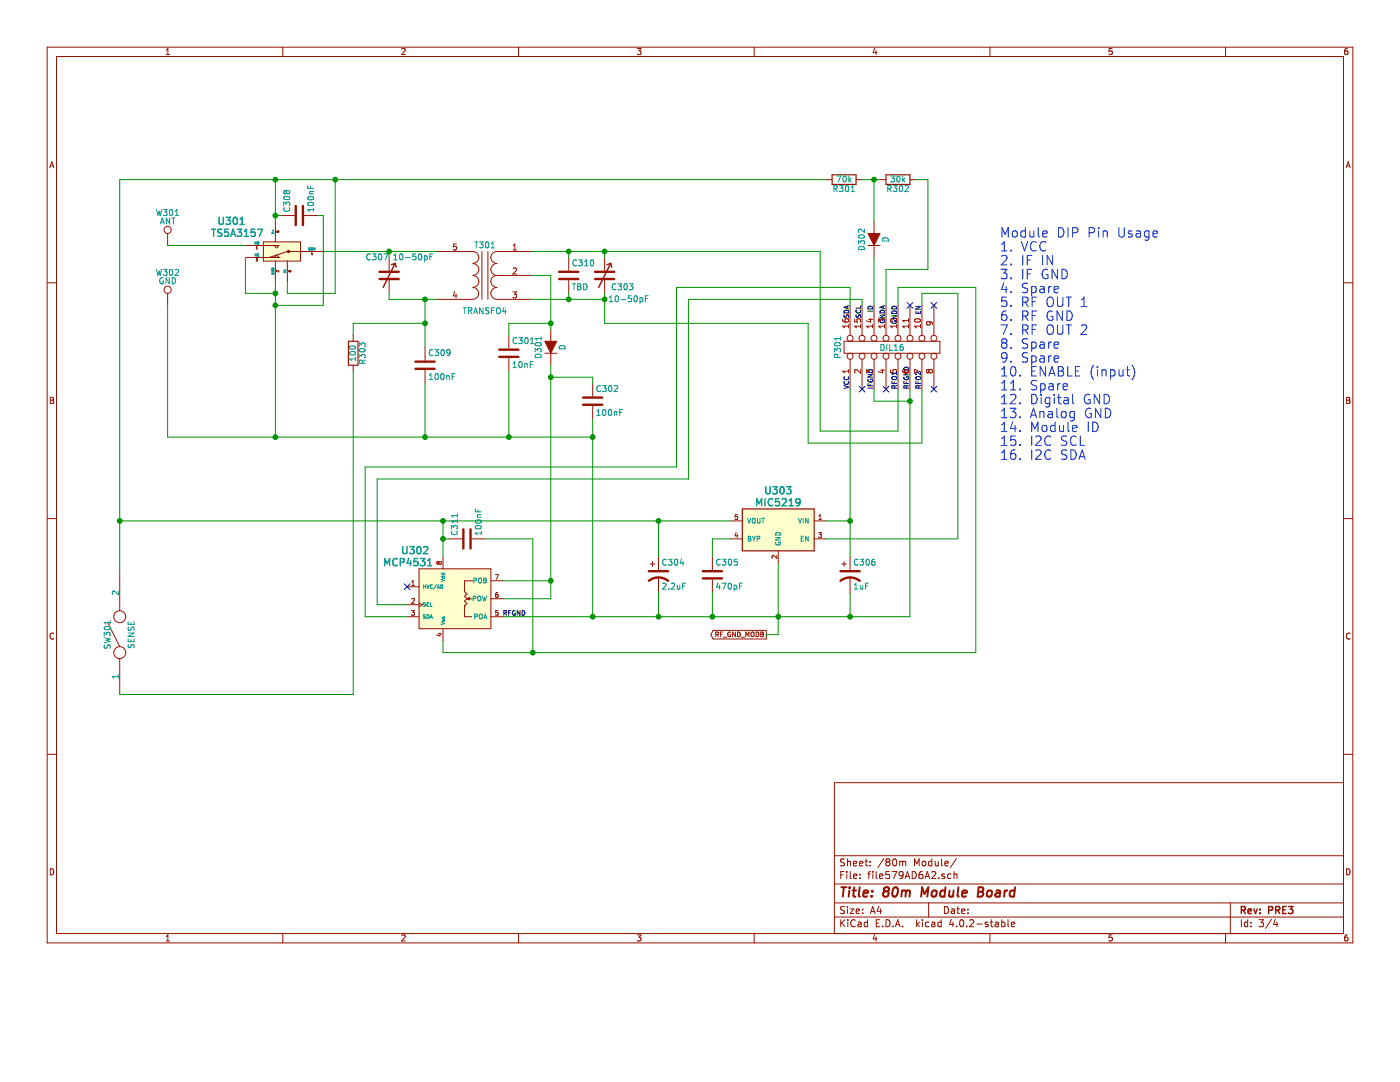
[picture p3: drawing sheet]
<svg xmlns="http://www.w3.org/2000/svg" width="279mm" height="216mm" viewBox="0 0 279 216" stroke-linecap="round" stroke-linejoin="round" font-family="sans-serif">
<g fill="none" stroke="#981200" stroke-width=".2">
<path d="M9.4 9.4h260.6v178.7h-260.6zM11.3 11.3h256.8v175h-256.8zM33.2 10.9h.7M33.2 10l.3-.3v1.2M56.4 9.4v1.9M80.2 9.8l.4-.1 .3 .3-.8 .9h.8M103.5 9.4v1.9M127.2 9.7h.7l-.4 .4 .3 .1 .1 .2v.4l-.2 .1-.5-.1M150.5 9.4v1.9M174.6 9.6l-.3 .9h.7M174.8 10.1v.8M197.6 9.4v1.9"/>
<path d="M221.9 9.7h-.5l-.1 .6 .6-.1 .1 .5-.2 .2-.5-.1M244.6 9.4v1.9M268.9 9.7h-.3l-.2 .3-.1 .7 .3 .2 .4-.1v-.4l-.1-.2-.3-.1-.3 .3M9.9 33.5l.4-1.2 .5 1.2M10.1 33.1h.5M164.9 35.8h1.2M170.8 35.8h1.2M175.6 35.8h1.2M181.6 35.8h1.2M268.6 33.5l.5-1.2 .4 1.2M268.8 33.1h.5M9.4 56.4h1.9"/>
<path d="M33.5 46.6v2.4M33.5 58.5v2.4M49 51.4h6.7M49 49h6.7l-.5 .5-.5-.5M51.1 51.6h.3l-.1 .2 .1 .2h-.3M51.1 49.7h.3M51.1 49.3l.2-.1v.5M52.6 48.3h7.4v3.8h-7.4zM54.7 51.4h.1M54.7 49h.1M54.7 51.4l.5-.5 .5 .5M55 44.2v4.1"/>
<path d="M55 52.1v4.1M55.2 46.1v.2l.2 .1v-.3h.2v.3M55.7 54v.3l-.4-.3-.1 .1v.1M55.7 51.4h.1M56.2 43h2.6M57.3 52.1v4.1M57.6 54l.1 .2h.2l.1-.2h-.2v.2M60.7 43h2.6M62.2 50.4l-.1 .3h.3M62.3 50.6v.3M64.5 50.2h-7.2l-3.5 1.2M77.7 51.4v2.8"/>
<path d="M77.7 55.7v2.8M87.2 50.2h7.2a1.17 1.17 0 0 1 1.2 1.2 1.17 1.17 0 0 1-1.2 1.1M87.2 59.7h7.2M90.7 58.2l-.2 .8h.7M91 58.6v.8M91.1 48.7h-.6v.5h.6v.6l-.2 .1-.4-.1M94.4 57.4a1.17 1.17 0 0 1 1.1 1.1 1.17 1.17 0 0 1-1.1 1.2M94.4 55a1.17 1.17 0 0 1 1.2 1.2 1.17 1.17 0 0 1-1.2 1.1M94.4 52.6a1.17 1.17 0 0 1 1.2 1.2 1.17 1.17 0 0 1-1.2 1.1M96.2 50.2v9.5M97.4 50.2v9.5M99.2 55a1.19 1.19 0 0 0-1.2 1.2 1.19 1.19 0 0 0 1.2 1.1 1.19 1.19 0 0 0-1.2 1.2 1.19 1.19 0 0 0 1.2 1.2h7.1"/>
<path d="M99.2 55h7.1M102.3 58.3h.8l-.4 .4 .3 .1v.5l-.1 .1-.6-.1M102.4 49.9h.7M102.4 49l.3-.3v1.2M102.4 53.6l.5-.1 .2 .3-.8 .9h.8M106.3 50.2h-7.1a1.19 1.19 0 0 0-1.2 1.2 1.19 1.19 0 0 0 1.2 1.2 1.19 1.19 0 0 0-1.2 1.2 1.19 1.19 0 0 0 1.2 1.2M113.5 51.4v2.6M113.5 55.9v2.6M120.7 51.4v2.8M120.7 55.7v2.8M173.2 49h2.4M174.4 44.2v2.4"/>
<path d="M174.4 49v2.4M268.1 56.4h1.9M10 79.3h.4l.3 .2-.3 .4 .3 .2-.2 .4h-.5zM10 79.9h.4M70.5 66.9v1.2M70.5 72.9v1.2M84.8 69.3v2.6M84.8 73.8v2.7M101.6 66.9v2.6M101.6 71.4v2.7M108.7 70.5h2.4M109.9 65.7v2.4"/>
<path d="M109.9 70.5v2.4M118.3 76.5v2.6M168.2 63.7v.4l.3 .1 .6 .1 .3-.2-.2-.4h-.5l-.1 .4 .2 .2M168.5 68.1h19.1v2.4h-19.1zM169.4 64.8v.6M169.4 73.7v.7M169.4 74.1h-1.2l.3 .3M169.4 65.1h-1.2l.3 .3M169.7 60.9v6M169.7 71.7v6M170.6 63.7v.5l.5 .1v-.6h.5l.2 .1-.2 .5M171.8 73.7v.8l-.9-.8-.3 .3 .1 .4"/>
<path d="M171.8 64.8v.6M171.8 65.1h-1.2l.3 .3M172 60.9v6M172 71.7v6M172.9 74.5v-.8l.5 .4 .1-.3h.5l.1 .2-.1 .5M173.3 63.7h.8M173.7 63.6v.7l-.8-.3M174.1 64.8v.6M174.1 65.1h-1.2l.4 .3M174.4 60.9v6M174.4 71.7v6M175.3 64.3v-.7l.5 .4 .1-.3h.5l.1 .1-.1 .5"/>
<path d="M175.7 73.9h.8M176.1 73.7v.7l-.8-.3M176.5 65.1h-1.2l.4 .3M176.5 64.8v.6M176.8 60.9v6M176.8 71.7v6M177.7 73.8v.6h.6v-.6h.5l.1 .2-.1 .4M178.9 63.6v.7l-.8-.7-.4 .2 .1 .5M178.9 64.8v.6M178.9 65.1h-1.2l.4 .3M179.2 60.9v6M179.2 71.7v6"/>
<path d="M180.1 73.9l.1 .3 .2 .2h.7l.2-.2-.1-.4-.6 .1v.3l.2 .2M181.3 63.6v.7M181.3 64.8v.6M181.3 65.1h-1.2l.4 .3M181.3 63.9h-1.2l.4 .4M181.6 60.9v6M181.6 71.7v6M182.6 63.8a.71 .71 0 0 1 1.1 .2 .7 .7 0 0 1-1.2-.1zM183.7 74.2l-1.2-.5v.8M183.7 64.8v.6M183.7 65.1h-1.2l.3 .3M184 60.9v6"/>
<path d="M184 71.7v6M185.4 74l-.2-.3-.3 .3 .1 .4h.2l.2-.2M185.4 74l.2-.3 .4 .1 .1 .2v.2l-.2 .2h-.4l-.1-.2M185.4 64.2l.2 .2v.4h-.6l-.1-.4 .2-.2h.7l.3 .3v.3M185.4 74v.2M186.4 60.9v6M186.4 71.7v6M268.7 79.3h.4l.3 .2-.3 .4 .3 .2-.2 .4h-.5zM268.7 79.9h.4M118.3 81v2.6M9.4 103.5h1.9M23.9 114.7v7.2"/>
<path d="M81.2 117.1h2.4M82.2 116.8h.5M82.2 116.1l.2-.3v1M82.2 119.5l.3-.1 .2 .3-.6 .7h.6M83.6 113.5h14.4v11.9h-14.4zM87.6 112.2l-.2-.2-.2 .2 .2 .4 .2-.2M87.6 112.2l.2-.2 .3 .2-.2 .4-.3-.2M87.6 112.2v.2M88.4 111.1v2.4M89.6 107.5h2.6M93.7 119.5h.7M94.1 107.5h2.7"/>
<path d="M94.4 115.9h-1.7v2.1l.5 .5-.5 .5 .5 .5-.5 .5 .5 .4-.5 .5M98 119.5h2.4M98 115.9h2.4M98.9 114.6h.6l-.4 1M99.4 118.2l-.4 .1-.1 .7 .2 .2 .3-.1v-.5h-.3l-.2 .2M129.7 112.5h1M130.2 112.1v.9M131.4 111.1v2.6M131.4 115.2v3.1M142.2 111.1v2.6M142.2 115.7v2.6M145.8 103.9h2.3"/>
<path d="M145.8 107.5h2.3M146.9 106.2l-.2 .7h.6M147.1 106.6v.6M147.2 102.7h-.5v.5l.4-.1 .1 .5h-.5M155 110.8v.6l-.6-.6-.3 .2 .1 .4M155.3 109.9v2.4M162.5 103.9h2.4M162.5 107.5h2.4M163.4 106.3h.5l-.3 .3 .3 .1v.4h-.5M163.4 103.7h.5M163.4 103l.3-.3v1M168 112.5h.9"/>
<path d="M168.5 112.1v.9M169.7 111.1v2.6M169.7 115.2v3.1M268.1 103.5h1.9M10.7 126.4a.54 .54 0 0 0-.7 .5 .54 .54 0 0 0 .7 .5M21.5 124.3l2.4 4.7M23.9 131.4v7.2M81.2 123.1h2.4M81.2 120.7h2.4M82.1 121.8h.6l-.3 .4 .3 .1v.4h-.6M83.6 120.3l.7 .4-.7 .3M87.5 126.5h.6"/>
<path d="M87.8 126.3v.6l-.7-.2M88.4 125.4v2.4M92.7 120.9h.1M92.7 120.9v2.2h1.4M98 123.1h2.4M99.4 121.8h-.5v.5l.5-.1v.5h-.5M142.3 125.8h10.6v1.7h-10.6l-.4-.9zM142.8 126.6h.5v-.4l-.5-.1v.9M143.1 126.6l.3 .4M143.8 126.6h.3M144.2 126.1h-.4v.9M144.3 127.1h.8"/>
<path d="M145.8 126.2a.42 .42 0 0 0-.6 .4 .42 .42 0 0 0 .6 .4v-.4h-.2M146.8 126.1v.9l-.6-.9v.9M147.2 126.1a.47 .47 0 0 1 .5 .5 .47 .47 0 0 1-.5 .4zM147.9 127.1h.7M148.8 127v-.9l.4 .7 .3-.7v.9M149.9 126.3l.2-.2 .4 .2-.1 .7-.5-.1zM150.9 126.1a.47 .47 0 0 1 .5 .5 .47 .47 0 0 1-.5 .4zM151.8 126.1h.3l.2 .2-.2 .3h.2l.1 .3-.2 .1h-.4zM151.8 126.6h.3M269.4 126.4a.54 .54 0 0 0-.7 .5 .54 .54 0 0 0 .7 .5M9.4 150.5h1.9M268.1 156.2h-101.6v30.1"/>
<path d="M268.1 150.5h1.9M10 173.4a.62 .62 0 0 1 .7 .6 .62 .62 0 0 1-.7 .6zM166.5 176.4h101.6M166.5 170.8h101.6M167.8 174.6h.5M168.5 173.9h-.7v1.4M168.5 171.4h-.5l-.3 .2 .1 .3 .7 .4v.4l-.2 .1-.6-.1M169 173.9v.1M169 174.4v.9M169.1 171.4v1.4M169.1 172l.2-.1h.4v.9M169.7 173.9v1.2l.2 .2"/>
<path d="M170.3 172.3l.7-.1-.1-.3h-.4l-.2 .1 .1 .7h.5M170.3 174.9l.7-.2v-.2l-.4-.1-.3 .2 .1 .6h.6M171.5 172.3l.7-.1v-.3h-.4l-.3 .1 .1 .7h.6M171.6 175.2v.1M171.6 174.5v.1M172.6 171.9h.6M172.8 171.4v1.2l.4 .2M173.2 174.4h.5M173.6 171.9v.1M173.6 172.7v.1M173.7 173.9l-.3 .2v1.2M174.2 173.9v.1"/>
<path d="M174.2 174.4v.9M174.9 173.9v1.2l.2 .2M175.5 174.9l.7-.2v-.2l-.5-.1-.2 .2 .1 .6h.6M176.4 171.3l-1.2 1.8M177.1 172l-.3-.3 .3-.3h.2l.3 .2-.3 .4M177.1 172l-.3 .3 .1 .4 .2 .1h.2l.3-.3v-.2l-.3-.3M177.1 172h.2M177.5 173.9h-.7l-.1 .7 .7-.1 .2 .2-.1 .5-.2 .1-.6-.1M178 173.9h1l-.7 1.4M178.3 171.5l.2-.1a.75 .75 0 0 1 .5 .7 .75 .75 0 0 1-.5 .7l-.4-.5zM179.5 172l.5-.1 .1 .1M179.5 171.9v.9"/>
<path d="M180.1 172l.3-.1h.3l.1 .9M180.1 172v.8M180.2 174.5l-.2 .3h-.3l-.3-.3v-.3l.3-.3h.3l.2 .3a.95 .95 0 0 1-.4 1.1h-.2M180.6 175.3l.5-1.4 .5 1.4M180.8 174.9h.6M182.1 173.9a.71 .71 0 0 1 .8 .7 .71 .71 0 0 1-.8 .7zM182.5 172.8v-1.4l.5 1 .4-1v1.4M184.1 173.9l-.4 .1a1.04 1.04 0 0 0-.2 1.2l.4 .1 .2-.1 .1-.5-.3-.2h-.4l-.1 .2M184.1 172l.2-.1 .4 .1 .1 .5-.1 .2-.4 .1-.2-.1zM184.6 175.3l.5-1.4 .4 1.4M184.7 174.9h.7M185.9 174l.6-.1 .3 .4-.9 1h.9"/>
<path d="M186 171.9h-.4l-.3 .2 .1 .6 .2 .1 .4-.1M186 171.4v1.4M186.6 171.9l.1 .8 .3 .1 .2-.1M187.2 171.9v.9M187.4 175.2v.1M187.9 171.4v1.2l.2 .2M188.5 174.5l-.3-.1-.2 .2v.2l.5 .1v.3h-.5M188.6 172.3l.6-.1v-.3h-.4l-.2 .1v.7h.6M189.8 174.5l-.4-.1-.3 .2 .1 .6 .2 .1 .4-.1M190.4 174.5l.2-.1 .3 .1 .1 .8M190.4 173.9v1.4M190.9 171.3l-1.2 1.8"/>
<path d="M268.7 173.4a.62 .62 0 0 1 .7 .6 .62 .62 0 0 1-.7 .6zM33.2 186.9l.3-.4v1.3M33.2 187.8h.7M56.4 186.3v1.8M80.2 186.6l.4-.1 .3 .4-.8 .9h.8M103.5 186.3v1.8M127.2 186.5h.7l-.4 .5h.3l.1 .2v.4l-.2 .2-.5-.2M150.5 186.3v1.8M166.5 183h101.6M166.5 180.2h101.6M167.8 183.5v1.4M168 184.1l.6 .8"/>
<path d="M168.5 181l-.5-.1-.3 .2 .1 .3 .7 .4v.4l-.2 .1-.6-.1M168.6 183.5l-.8 .8M169.1 180.9v.1M169.1 181.4v.9M169.2 183.5v.2M169.2 184v.9M169.7 181.4h.7l-.7 .9h.7M170.7 183.7a.67 .67 0 0 0-1 .4 .67 .67 0 0 0 .7 .8l.3-.1M170.9 181.8l.6-.1v-.3h-.4l-.2 .2v.6h.6M171.3 184.1h.5l.1 .8M171.9 184.3l-.7 .3 .2 .3 .5-.1M172.2 182.2v.1"/>
<path d="M172.2 181.4v.2M173.1 184.1l-.4-.1-.2 .3v.5l.2 .1 .4-.1M173.1 183.5v1.4M173.7 182.3l.5-1.4 .4 1.4M173.8 181.9h.7M174.6 186.5l-.3 .9h.7M174.8 187v.8M174.9 184.2h.5M175.4 180.8l-.3 1h.8M175.6 183.5h-.7v1.4h.7M175.7 181.4v.9M176.2 184.8v.1"/>
<path d="M176.8 183.5a.71 .71 0 0 1 .8 .7 .71 .71 0 0 1-.8 .7zM178.2 184.8v.1M178.7 184.9l.5-1.4 .4 1.4M178.8 184.5h.7M180.1 184.8v.1M182.9 183.5v1.4M183.1 184.4l.4 .5M183.5 184l-.6 .5M184.1 183.5v.2M184.1 184v.9M185.3 180.2v2.8M185.4 184.1l-.5-.1-.2 .3 .1 .5 .1 .1 .5-.1"/>
<path d="M186 184.1h.5l.1 .8M186.6 184.3l-.7 .3 .2 .3 .5-.1M187.8 184.1l-.4-.1-.2 .3v.5l.2 .1 .4-.1M187.8 183.5v1.4M188.5 180.9a.71 .71 0 0 1 .8 .7 .71 .71 0 0 1-.8 .7zM189.8 183.4l-.3 1.1h.9M189.9 181.4h.5l.1 .9M190.2 184v.9M190.5 181.7l-.7 .3 .2 .3 .5-.1M190.9 184.8v.1M191 181.4h.5M191.2 180.9v1.2l.3 .2"/>
<path d="M191.7 183.7l.2-.2a.75 .75 0 0 1 .4 .7 .75 .75 0 0 1-.4 .7l-.4-.5zM191.9 181.8l.7-.1-.1-.3h-.4l-.2 .2 .1 .6h.5M192.9 184.8v.1M193.2 182.2v.1M193.2 181.4v.2M193.5 183.7l.6-.2 .2 .4-.8 1h.8M194.9 184.4h1.1M197.2 184.1l-.4-.1-.2 .2 .1 .2 .5 .1v.3h-.6M197.6 186.3v1.8M197.6 184h.6M197.8 183.5v1.2l.4 .2M198.6 184.1h.6v.8"/>
<path d="M199.2 184.3l-.6 .3 .2 .3 .4-.1M199.9 184.1l.4-.1 .3 .3-.1 .5h-.6M199.9 183.5v1.4M201.2 183.5v1.2l.2 .2M201.8 184.5l.7-.2v-.2l-.4-.1-.3 .2 .1 .6h.6M221.9 186.5h-.5l-.1 .6 .6-.1 .1 .5-.2 .3-.5-.2M244.6 186.3v1.8M245.5 180.2v6.1M247.7 183.5v1.4M249 184.1l-.4-.1-.3 .3 .1 .5 .2 .1 .4-.1M249 183.5v1.4M249.7 184.8v.1"/>
<path d="M249.7 184.1v.1M251.3 183.5h.9l-.5 .6 .4 .1v.6l-.2 .1-.6-.1M253.8 183.4l-1.2 1.9M254.5 183.4l-.3 1.1h.9M254.8 184v.9M268.9 186.5l-.3 .1-.2 .2-.1 .7 .3 .3 .4-.2v-.4l-.1-.2h-.3l-.3 .2"/>
<circle cx="33.5" cy="57.8" r=".72"/>
<circle cx="33.5" cy="45.9" r=".72"/>
<circle cx="169.7" cy="71.1" r=".6"/>
<circle cx="169.7" cy="67.5" r=".6"/>
<circle cx="172" cy="71.1" r=".6"/>
<circle cx="172" cy="67.5" r=".6"/>
<circle cx="174.4" cy="71.1" r=".6"/>
<circle cx="174.4" cy="67.5" r=".6"/>
<circle cx="176.8" cy="71.1" r=".6"/>
<circle cx="176.8" cy="67.5" r=".6"/>
<circle cx="179.2" cy="67.5" r=".6"/>
<circle cx="179.2" cy="71.1" r=".6"/>
<circle cx="181.6" cy="71.1" r=".6"/>
<circle cx="181.6" cy="67.5" r=".6"/>
<circle cx="184" cy="67.5" r=".6"/>
<circle cx="184" cy="71.1" r=".6"/>
<circle cx="186.4" cy="71.1" r=".6"/>
<circle cx="186.4" cy="67.5" r=".6"/>
<circle cx="23.9" cy="130.2" r="1.19"/>
<circle cx="23.9" cy="123.1" r="1.19"/>
</g>
<g fill="none" stroke="#009596" stroke-width=".2">
<path d="M56.7 39.3a.71 .71 0 0 1 1.1 .3 .7 .7 0 0 1-1.2-.1zM57.1 38.2l.3-.2 .3 .1 .1 .1v.3l-.2 .2-.3-.1-.2-.1M57.1 38.2l-.2-.2-.3 .2 .1 .4 .2 .1 .2-.2M57.1 38.2v.3M61.4 37v.6h1.2M61.5 39.4a.71 .71 0 0 1 1.1 .2 .7 .7 0 0 1-1.2-.1zM61.8 38.7h.8M62 37.2v.4M62.6 38.2h-.7l-.1 .3 .1 .2M166.4 37.7l.6-.1v-.5l-.6-.1v1.2M166.7 37.7l.4 .5M167 35.1h.8l-.5 1.2"/>
<path d="M167.5 37h.7l-.4 .5 .4 .1v.5l-.2 .1-.5-.1M168.3 35.2l.2-.1a.63 .63 0 0 1 .4 .6 .63 .63 0 0 1-.4 .6l-.3-.4zM168.8 37.1l.2-.1a.63 .63 0 0 1 .4 .6 .63 .63 0 0 1-.4 .6l-.3-.4zM169.4 35.1v1.2M169.5 35.9l.4 .4M169.9 37.4l.3-.4v1.2M169.9 38.2h.6M169.9 35.5l-.5 .5M177.2 37.7l.6-.1v-.5l-.6-.1v1.2M177.5 37.7l.3 .5M177.8 35.1h.7l-.4 .5 .3 .1v.5l-.1 .1-.5-.1M178.3 37h.7l-.4 .5 .3 .1v.5l-.1 .1-.5-.1"/>
<path d="M179.1 35.2l.1-.1a.63 .63 0 0 1 .5 .6 .63 .63 0 0 1-.5 .6l-.2-.4zM179.6 37.1l.1-.1a.63 .63 0 0 1 .5 .6 .63 .63 0 0 1-.5 .6l-.2-.4zM180.2 35.1v1.2M180.3 35.9l.3 .4M180.6 37.1l.5-.1 .2 .4-.8 .8h.8M180.6 35.5l-.4 .5M31.2 41.8l.3 1.2 .3-.8 .2 .8 .3-1.2M31.2 53.8l.3 1.2 .3-.9 .2 .9 .3-1.2M32 44.7l.4-1.2 .4 1.2M32.1 44.3h.6M32.5 55.5a.55 .55 0 0 0-.6 .5 .55 .55 0 0 0 .6 .6l.1-.5h-.2M32.6 53.8h.7l-.4 .4 .4 .1v.5l-.2 .2-.5-.2"/>
<path d="M32.6 41.8h.7l-.4 .5 .4 .1v.5l-.2 .1-.5-.1M33.8 55.4v1.2l-.7-1.2v1.2M33.9 43.5v1.2l-.7-1.2v1.2M33.9 41.9l.2-.1a.63 .63 0 0 1 .4 .6 .63 .63 0 0 1-.4 .6l-.3-.4zM33.9 53.9l.2-.1a.63 .63 0 0 1 .4 .6 .63 .63 0 0 1-.4 .6l-.3-.5zM34.3 43.5h.6M34.4 55.4a.6 .6 0 0 1 .6 .6 .6 .6 0 0 1-.6 .6zM34.6 43.5v1.2M35 43h.6M35 42.2l.3-.4v1.2M35 53.9l.4-.1 .2 .3-.7 .9h.7M51.1 48.2v.5l-.2-.5v.5"/>
<path d="M51.2 50.6v.5l-.3-.5v.5M51.4 48.3l.1-.1a.26 .26 0 0 1 .2 .3 .26 .26 0 0 1-.2 .2l-.1-.1zM51.7 50.7h-.1a.21 .21 0 0 0-.2 .2 .21 .21 0 0 0 .3 .2M54.2 54h.5l-.5 .2h.5M54.2 46.4l.5 .1-.5 .2M54.2 54.5a.21 .21 0 0 0 .3 .2 .21 .21 0 0 0 .1-.2l-.1 .1M54.2 53.6l.1-.1a.25 .25 0 0 1 .3 0 .25 .25 0 0 1 .1 .2h-.5zM54.3 46h.4M54.5 45.9v.3M56.6 54.4h.5M56.6 53.9h.5l-.5 .2h.5M56.6 41.1v-.8l.5 .4 .1-.3h.5l.1 .1-.1 .6"/>
<path d="M56.7 41.5a.53 .53 0 0 0 .5 .7 .53 .53 0 0 0 .5-.7M61.5 40.5a.71 .71 0 0 1 1.1 .3 .7 .7 0 0 1-1.2-.2zM61.9 49.5h-.1a.21 .21 0 0 0-.2 .2 .21 .21 0 0 0 .3 .2M62.1 49.5l.1-.1a.26 .26 0 0 1 .2 .3 .26 .26 0 0 1-.2 .2l-.1-.1zM62.6 49.9v-.5l.1 .4 .2-.4v.5M62.6 41.5v.7M62.6 41.8h-1.2l.3 .4M73.9 50.8a.53 .53 0 0 0-.7 .4 .53 .53 0 0 0 .7 .5M74.3 50.7h.8l-.5 .4 .4 .1v.5l-.2 .2-.5-.2M75.6 50.8l.2-.1a.63 .63 0 0 1 .4 .6 .63 .63 0 0 1-.4 .6l-.3-.5zM76.6 50.7h.8l-.5 1.2M78.6 51.9h.7"/>
<path d="M78.6 51l.3-.3v1.2M79.8 50.8l.2-.1a.63 .63 0 0 1 .4 .6 .63 .63 0 0 1-.4 .6l-.3-.5zM80.9 51.4h.9M83 50.7h-.6v.5h.6v.5l-.2 .2-.4-.2M83.6 50.8l.2-.1a.63 .63 0 0 1 .4 .6 .63 .63 0 0 1-.4 .6l-.3-.5zM84.7 51.1l.3-.1 .3 .3-.1 .5h-.5M84.7 51v1.2M85.8 51.2h.4M86.4 50.7h-.6v1.2M94.7 48.3h.7M95.1 48.3v1.2M95.7 48.3h.7l-.4 .4 .4 .1v.5l-.2 .2-.5-.2"/>
<path d="M97 48.4l.2-.1a.63 .63 0 0 1 .4 .6 .63 .63 0 0 1-.4 .6l-.3-.5zM98 49.5h.7M98 48.6l.4-.3v1.2M114.2 56.6h.7M114.6 56.6v1.2M115.1 51.9a.53 .53 0 0 0-.8 .5 .53 .53 0 0 0 .8 .5M115.3 56.6h.4l.2 .2-.2 .4 .2 .1 .1 .3-.3 .2h-.4zM115.3 57.2h.4M115.5 51.9h.7l-.4 .4 .4 .1v.5l-.2 .1-.5-.1M116.5 56.6a.6 .6 0 0 1 .7 .6 .6 .6 0 0 1-.7 .6zM116.7 53h.6M116.7 52.2l.3-.3v1.1"/>
<path d="M117.9 51.9h.2a.63 .63 0 0 1 .4 .5 .63 .63 0 0 1-.4 .6l-.3-.4zM121.6 59.4l.3-.4v1.2M122.8 59.1l.2-.1a.63 .63 0 0 1 .4 .6 .63 .63 0 0 1-.4 .6l-.3-.4zM122.9 56.7a.53 .53 0 0 0-.7 .5 .53 .53 0 0 0 .7 .5M123.3 56.6h.7l-.4 .5 .4 .1v.5l-.2 .1-.5-.1M123.9 59.8h.9M124.6 56.7l.2-.1a.63 .63 0 0 1 .4 .6 .63 .63 0 0 1-.4 .6l-.3-.4zM125.6 56.6h.7l-.4 .5 .4 .1v.5l-.2 .1-.5-.1M126 59h-.6v.6h.6v.5l-.2 .1-.4-.1M126.6 59.1l.2-.1a.63 .63 0 0 1 .4 .6 .63 .63 0 0 1-.4 .6l-.3-.4zM127.7 59.5l.4-.1 .2 .2-.1 .5h-.5M127.7 59.4v1.2"/>
<path d="M128.8 59.6h.4M129.4 59h-.6v1.2M171.3 48.7v-.7l.5 .4 .1-.3h.5l.1 .1-.1 .5M171.4 49.4a.65 .65 0 0 1 .7-.2 .65 .65 0 0 1 .4 .6h-1.2zM171.4 47a.71 .71 0 0 1 1.1 .3 .7 .7 0 0 1-1.2-.2zM172.5 45.7v.8l-.8-.8-.4 .2 .1 .5M176.2 47.6a.65 .65 0 0 1 .7-.1 .65 .65 0 0 1 .4 .6h-1.2zM69.8 69.2a.71 .71 0 0 1 1.2 .2 .7 .7 0 0 1-1.2-.1zM69.8 70.3a.71 .71 0 0 1 1.2 .3 .7 .7 0 0 1-1.2-.2zM71 71.3v.7M71 71.6h-1.2l.3 .4M71.7 69.2v-.8l.4 .4 .1-.3h.6l.1 .1-.1 .6"/>
<path d="M71.7 71.4v-.7l.4 .4 .1-.3h.6l.1 .1-.1 .5M71.7 69.7a.71 .71 0 0 1 1.2 .3 .7 .7 0 0 1-1.2-.2zM72.3 72.5l-.1-.6h-.4l-.1 .6h1.2M72.9 71.9l-.6 .3M85.7 75.7h.6M85.7 74.9l.3-.3v1.1M86.4 69.9a.53 .53 0 0 0-.7 .5 .53 .53 0 0 0 .7 .4M86.8 69.8h.7l-.4 .4 .4 .1v.5l-.2 .2-.5-.2M86.9 74.6h.2a.63 .63 0 0 1 .4 .5 .63 .63 0 0 1-.4 .6l-.3-.4zM88.1 74.6h.1a.63 .63 0 0 1 .4 .5 .63 .63 0 0 1-.4 .6l-.2-.4zM88.1 69.9l.2-.1a.63 .63 0 0 1 .4 .6 .63 .63 0 0 1-.4 .6l-.3-.5zM89.2 74.9v.8"/>
<path d="M89.2 75.1l.1-.2 .3 .1 .1 .7M89.8 70.3l-.2 .2-.4-.1v-.5l.4-.1 .2 .2v.7l-.3 .3h-.3M90.2 75.1h.4M90.8 74.6h-.6v1.1M92.4 61.4h.7M92.8 61.4v1.2M93.5 62h.6v-.5l-.6-.1v1.2M93.8 62l.4 .6M94.5 62.6l.4-1.2 .4 1.2M94.6 62.2h.6M96.4 61.4v1.2l-.7-1.2v1.2M97.6 61.5h-.6v.4a.51 .51 0 0 1 .5 .6l-.1 .1-.5-.1"/>
<path d="M98.1 62h.4M98.7 61.4h-.6v1.2M99.1 61.6l.3-.2 .3 .1 .2 .7a.39 .39 0 0 1-.2 .4 .39 .39 0 0 1-.4-.1l-.2-.3zM100.6 61.3l-.3 .9h.8M100.9 61.8v.8M102.4 73.4h.7M102.4 72.5l.3-.3v1.2M103.1 67.5a.53 .53 0 0 0-.7 .5 .53 .53 0 0 0 .7 .5M103.5 67.4h.8l-.5 .4 .4 .1v.6l-.2 .1-.5-.1M103.6 72.3l.2-.1a.63 .63 0 0 1 .4 .6 .63 .63 0 0 1-.4 .6l-.3-.5zM104.7 72.5v.9M104.7 72.7l.2-.2 .3 .1v.8"/>
<path d="M104.8 67.5l.2-.1a.63 .63 0 0 1 .4 .6 .63 .63 0 0 1-.4 .6l-.3-.5zM105.8 72.7h.4M105.9 68.6h.6M105.9 67.7l.3-.3v1.2M106.4 72.2h-.6v1.2M106.8 70.3v-.8l.5 .4 .1-.3h.5l.1 .1-.1 .6M106.9 70.9a.65 .65 0 0 1 .7-.2 .65 .65 0 0 1 .4 .6h-1.2zM106.9 68.5a.71 .71 0 0 1 1.1 .3 .7 .7 0 0 1-1.2-.2zM108 67.6h-1.2l.3 .3M108 67.2v.7M111.6 69.2a.65 .65 0 0 1 .8-.2 .65 .65 0 0 1 .4 .6h-1.2zM119.8 77a.53 .53 0 0 0-.7 .5 .53 .53 0 0 0 .7 .5"/>
<path d="M120.2 76.9h.8l-.4 .5 .3 .1v.5l-.1 .1-.6-.1M121.6 77l.1-.1a.63 .63 0 0 1 .4 .6 .63 .63 0 0 1-.4 .6l-.2-.4zM121.6 60.2h.7M122.6 77l.5-.1 .2 .4-.8 .8h.8M166.5 70.3v-.8l.5 .4 .1-.3h.5l.1 .1-.1 .6M166.6 68.5a.71 .71 0 0 1 1.1 .3 .7 .7 0 0 1-1.2-.2zM167.2 71.3l-.1-.5-.5-.1-.1 .6h1.2M167.7 67.2v.7M167.7 67.6h-1.2l.4 .3M175.8 68.7a.6 .6 0 0 1 .7 .6 .6 .6 0 0 1-.7 .6zM177 68.7v1.2M177.6 68.7v1.2h.5"/>
<path d="M178.5 69.9h.6M178.5 69.1l.3-.4v1.2M180.2 68.7l-.4 .1-.1 .2-.1 .7 .2 .2 .4-.1v-.6h-.4l-.2 .2M119.1 82.9h.7M119.1 82.1l.3-.4v1.2M120.4 81.8l.1-.1a.63 .63 0 0 1 .4 .6 .63 .63 0 0 1-.4 .6l-.2-.4zM121.5 81.8l.2-.1a.63 .63 0 0 1 .4 .6 .63 .63 0 0 1-.4 .6l-.3-.4zM122.6 82.1v.8M122.6 82.2l.2-.1 .3 .1v.7M123.7 82.3h.4M124.3 81.7h-.6v1.2M23.6 117.9v.8l-.9-.8-.3 .3 .1 .4"/>
<path d="M84.5 116.7v.7M84.5 117h.4M84.9 116.7v.7M85.2 116.7l.2 .7 .2-.7M86.3 116.7a.33 .33 0 0 0-.5 .3 .33 .33 0 0 0 .5 .4M86.3 116.7h.1M86.3 117.3v.1M87.1 116.7l-.6 .9M87.2 117.4l.3-.7 .2 .7M87.3 117.2h.3M88 117.3v.1M88 116.7v.6"/>
<path d="M88 116.7h.1M88 117.4h.2M88 116.7h.2M88 115.6l.7 .2-.7 .3M88 115h.7M88 114.4h.7M88.2 116.7h.1M88.3 116.7v.6M88.3 117.3l-.1 .1M88.3 114.4l.1 .3h.3v-.3M88.3 115l.1 .4 .3-.1v-.3M90.1 105.6v-.8l.4 .4 .1-.3h.6l.1 .1-.1 .6"/>
<path d="M90.2 106a.53 .53 0 0 0 .5 .7 .53 .53 0 0 0 .5-.7M91.3 102.5v.7M91.3 103.7v.6M91.3 104h-1.2l.3 .3M91.3 102.9h-1.2l.3 .3M94.4 119.4h.5v-.4l-.5-.1v1M94.6 115.9l.4-.1v-.4h-.4v.9M94.9 101.6v.5h1.2M94.9 103.9a.71 .71 0 0 1 1.2 .2 .7 .7 0 0 1-1.2-.1zM94.9 105a.71 .71 0 0 1 1.2 .3 .7 .7 0 0 1-1.2-.1zM95.2 103.2h.9M95.4 101.7v.4"/>
<path d="M95.5 119l.2-.1 .2 .2 .1 .5-.3 .3-.3-.1zM95.6 115.4h.3l.2 .1v.5l-.2 .3-.4-.1zM96.1 102.7h-.8l-.1 .3 .2 .2M96.1 106v.7M96.1 106.4h-1.2l.3 .3M96.3 118.9l.2 1 .2-.7 .2 .7 .2-1M96.5 115.4l.5 .1-.2 .3 .3 .3-.2 .2h-.4zM96.5 115.8h.3M132.3 116.5l.4-.1 .2 .3-.7 .9h.7M133 111.7a.53 .53 0 0 0-.7 .5 .53 .53 0 0 0 .7 .5M133.4 111.6h.7l-.4 .4 .4 .1v.6l-.2 .1-.5-.1M133.5 117.4v.2"/>
<path d="M134 116.5l.4-.1 .2 .3-.7 .9h.7M134.7 111.7l.2-.1a.63 .63 0 0 1 .4 .6 .63 .63 0 0 1-.4 .6l-.3-.5zM135.2 116.7v.8l.3 .1 .2-.2M135.7 116.7v.9M136 111.5l-.3 .9h.8M136.2 116.9h.5M136.3 112v.8M136.8 116.4h-.6v1.2M143.3 116.3l-.3 .9h.7M143.6 116.7v.9M143.7 111.7a.53 .53 0 0 0-.7 .5 .53 .53 0 0 0 .7 .5M144.1 116.4h.8l-.5 1.2"/>
<path d="M144.1 111.6h.8l-.4 .4 .3 .1v.6l-.1 .1-.6-.1M145.4 116.5l.2-.1a.63 .63 0 0 1 .4 .6 .63 .63 0 0 1-.4 .6l-.3-.5zM145.4 111.7l.2-.1a.63 .63 0 0 1 .4 .6 .63 .63 0 0 1-.4 .6l-.2-.5zM146.5 116.8l.3-.1 .3 .3-.1 .5h-.5M146.5 116.7v1.2M147.1 111.6h-.6v.5h.6v.6l-.1 .1-.5-.1M147.6 116.9h.4M148.1 116.4h-.5v1.2M149.2 103.4l.3 1 .3-1M149.3 107.5h.4M149.3 107l.5 .1-.1 .4 .2 .3-.2 .2h-.4zM150.2 107l.3 .5"/>
<path d="M150.2 103.5l.3-.1 .2 .2v.5l-.2 .3-.3-.2zM150.5 107.5v.5M150.8 107l-.3 .5M151.1 107.5h.5v-.5h-.5v1M151.2 103.4v.8l.1 .2 .4-.2v-.8M152 103.4h.6M152.3 103.4v1M154.8 107.2h.9l-.9 .6h.9M154.8 108.2a.43 .43 0 0 0 .5 .6 .43 .43 0 0 0 .3-.6h-.3v.2M154.8 106.4a.52 .52 0 0 1 .6-.1 .52 .52 0 0 1 .3 .5h-.9zM159.4 103.4l.3 1 .3-1M159.9 107.5h.3"/>
<path d="M160.3 103.4v1M160.4 107h-.5v1h.5M161.3 103.4v1l-.5-1v1M161.3 107v1l-.5-1v1M170.5 117.6h.7M170.5 116.7l.3-.3v1.2M171.2 111.7a.53 .53 0 0 0-.7 .5 .53 .53 0 0 0 .7 .5M171.6 111.6h.8l-.5 .4 .4 .1v.6l-.2 .1-.5-.1M171.7 116.7v.8l.3 .1 .2-.2M172.2 116.7v.9M172.8 116.9h.4M172.9 111.7l.2-.1a.63 .63 0 0 1 .4 .6 .63 .63 0 0 1-.4 .6l-.3-.5z"/>
<path d="M173.3 116.4h-.5v1.2M174.5 111.6h-.3l-.2 .3v.6l.2 .3 .4-.1-.1-.6-.3-.1-.2 .3M20.8 126.9v-.7l.4 .4 .1-.4h.6l.1 .2-.1 .5M20.8 127.2l1.2 .3-.9 .2 .9 .3-1.2 .3M20.8 128.7v.5l.4 .1a.51 .51 0 0 1 .7-.6l.1 .2-.1 .4M20.8 125.2a.71 .71 0 0 1 1.2 .2 .7 .7 0 0 1-1.2-.1zM22 123.9v.6M22 124.2h-1.2l.3 .3M23.6 134.7v.6M23.6 135h-1.2l.3 .3M25.6 124v.6h1.2v-.6M25.6 127.5v.6h1.2v-.6"/>
<path d="M25.6 126.3h1.2l-1.2 .7h1.2M25.6 125.1v.6h.4a.51 .51 0 0 1 .6-.5l.2 .1-.1 .5M25.6 128.6v.6h.4a.51 .51 0 0 1 .6-.6l.2 .2-.1 .4M26.1 124.2v.4M26.1 127.6v.5M84.9 120.3h-.4v.2l.4 .4-.1 .1h-.3M84.9 122.7h-.4v.2l.4 .3-.1 .2-.3-.1M85.2 122.7a.36 .36 0 0 1 .4 .3 .36 .36 0 0 1-.4 .4zM85.6 120.3a.32 .32 0 0 0-.4 .3 .32 .32 0 0 0 .4 .3M85.8 123.4l.3-.7 .2 .7M85.9 123.2h.3M85.9 120.3v.7h.4"/>
<path d="M88 124.2l.7 .2-.7 .3M88.6 123.1l-.2 .3-.1-.3M88.6 123.7h.1M88.6 123.7l-.2 .3-.1-.3M88.6 123.1h.1M88.6 123.7l.1 .3M88.6 123.1l.1 .3M94.7 123h.5v-.4l-.5-.1v1M95.7 122.6l.3-.1 .2 .2v.5l-.2 .3-.3-.2zM96.5 123.5l.3-1 .4 1M96.6 123.2h.5"/>
</g>
<g fill="none" stroke="#981200" stroke-width=".48">
<path d="M59 41.1v3.8M60.5 41.1v3.8M75.7 55.7h3.9M75.7 54.2h3.9M111.6 55.7h3.8M111.6 54.2h3.8M118.8 55.7h3.8M118.8 54.2h3.8M82.9 73.6h3.8M82.9 72.2h3.8M99.6 71.2h3.9M99.6 69.8h3.9"/>
<path d="M116.4 79.3h3.8M116.4 80.8h3.8M92.5 105.6v3.8M93.9 105.6v3.8M129.5 114h3.8M129.5 115.9a3.1 3.1 0 0 1 3.8 0M140.3 114h3.8M140.3 115.4h3.8M167.7 114h3.9M167.7 115.9a3.1 3.1 0 0 1 3.9 0"/>
</g>
<g fill="none" stroke="#981200" stroke-width=".29">
<path d="M78.9 52.6l-2.4 4.7M78.9 52.6l-.8 .2M78.9 52.6l.2 .7M121.9 52.6l-2.4 4.7M121.9 52.6l-.8 .2M121.9 52.6l.2 .7M247.7 181.6h.7l.2-.2-.1-.4-.2-.1h-.6v1.4M248.1 181.6l.5 .7M249.1 181.8l.6-.1v-.3h-.4l-.2 .2v.6h.6M250.2 181.4l.4 .9 .3-.9M251.4 182.2v.1M251.4 181.4v.2"/>
<path d="M253.2 181.6h.7l.1-.2-.1-.4-.2-.1h-.5v1.4M254.6 181.6h.7l.1-.2-.1-.4-.2-.1h-.5v1.4M254.9 181.6l.5 .7M256 181.6h.5M256.7 180.9h-.7v1.4h.7M257.1 180.9h.9l-.5 .5 .4 .2v.6l-.1 .1-.7-.1"/>
</g>
<g fill="#981200" stroke="#981200" stroke-width=".2">
<path d="M108.7 68.1h2.4l-1.2 2.4z"/>
<path d="M93.2 119.5l.5-.3v.5z"/>
<path d="M173.2 46.6h2.4l-1.2 2.4z"/>
<circle cx="57.6" cy="50.2" r=".24"/>
</g>
<g fill="#fffecd" stroke="#fffecd" stroke-width=".2">
<path d="M52.6 48.3h7.4v3.8h-7.4z" fill-rule="evenodd"/>
<path d="M83.6 113.5h14.4v11.9h-14.4z" fill-rule="evenodd"/>
</g>
<g fill="none" stroke="#009596" stroke-width=".29">
<path d="M42.2 45.7h.8M42.6 45.7v1.5M43.7 43.3v1.2l.3 .3h.3l.3-.3v-1.2M44.3 45.8l-.6-.1-.3 .3 .2 .4 .6 .2v.4l-.2 .2-.6-.1M45.1 43.3h.9l-.5 .6 .5 .3-.1 .4-.2 .2-.6-.2M45.6 45.7h-.7l-.1 .7 .2-.1 .5 .1 .1 .5-.2 .3-.6-.2M46 47.2l.5-1.5 .5 1.5M46.2 46.8h.7M46.7 43.5l.2-.2a.77 .77 0 0 1 .5 .8 .77 .77 0 0 1-.5 .7l-.2-.2-.2-.4zM47.3 45.7h.9l-.5 .6 .5 .2-.1 .5-.2 .2-.6-.2M47.9 44.8h.8M47.9 43.8l.4-.5v1.5"/>
<path d="M48.7 47.2h.9M48.7 46.1l.5-.4v1.5M50.9 45.7h-.7l-.1 .7 .2-.1 .5 .1 .1 .5-.2 .3-.6-.2M51.4 45.7h1l-.6 1.5M152.7 99.5v1.4M152.9 97.1v1.2l.2 .2h.3l.3-.2v-1.2M154.2 99.6a.68 .68 0 0 0-.9 .5 .68 .68 0 0 0 .6 .8l.3-.1M154.2 97.1h.9l-.5 .6 .5 .2v.5l-.3 .1-.6-.1M155.5 99.5h-.7l-.1 .7 .3-.2 .4 .1 .2 .6-.3 .2-.6-.1M155.9 97.2l.1-.1a.77 .77 0 0 1 .5 .7 .77 .77 0 0 1-.5 .7 .92 .92 0 0 1-.1-1.3zM156.1 99.6l.6-.1 .2 .4-.8 1h.8M157 97.1h.8l-.4 .6 .4 .2v.5l-.2 .1-.6-.1"/>
<path d="M157.5 99.9l.4-.4v1.4M76.8 112.9v-1.5l.5 1.1 .5-1.1v1.5M79.3 111.6a.68 .68 0 0 0-1 .5 .68 .68 0 0 0 .7 .8l.3-.2M79.9 112.2l.7-.1 .1-.2-.1-.3-.2-.2h-.5v1.5M80.4 109.1v1.1l.3 .3h.2l.3-.3v-1.1M81.6 111.4l-.4 1h.9M81.8 109.1h.9l-.5 .5 .5 .3-.1 .4-.2 .2-.6-.2M81.9 111.9v1M83.3 109.2l.2-.1a.77 .77 0 0 1 .5 .7 .77 .77 0 0 1-.5 .7l-.2-.2-.1-.4zM83.4 111.4h-.7l-.1 .7 .2-.1 .5 .1 .1 .5-.2 .3-.6-.2M83.9 111.4h.9l-.5 .6 .5 .3-.1 .4-.2 .2-.6-.2M84.5 109.2l.6-.1 .3 .4-.9 1h.9"/>
<path d="M85.3 112.9h.9M85.3 111.9l.5-.5v1.5M151 100.9v-1.4l.5 1 .5-1v1.4M157.5 100.9h.8M159.7 100.1l-.3 .3h-.3l-.3-.3 .1-.5 .5-.1a.91 .91 0 0 1-.1 1.4h-.3"/>
</g>
<g fill="none" stroke="#0327cd" stroke-width=".2">
<path d="M199.8 53.7h1.2l-.7 .8a.5 .5 0 0 1 .7 .3v.5l-.2 .2-.7 .1-.3-.1M199.9 50.1h1.1M199.9 48.7l.5-.5v1.9M199.9 51.2l.2-.2h.5l.3 .2 .1 .3-.1 .3-1.1 1.1h1.2M200 47.3v-1.9l.6 1.4 .6-1.4v1.9M200.3 56.4l-.4 1.4h1.1M200.8 57.2v1.2M200.9 59.3h-.9l-.1 .9 .2-.2 .7 .1 .2 .3-.1 .6-.3 .2h-.5l-.2-.2M201.8 49.9v.2M201.8 52.7v.2M201.8 55.5v.1M201.8 58.2v.2"/>
<path d="M202.1 46.2l.3-.1a.46 .46 0 0 1 .6 .3v.6a.51 .51 0 0 1-.5 .3 .51 .51 0 0 1-.5-.3zM203.8 48.2l.7 1.9 .6-1.9M204.1 51v1.9M204.1 53.7v1.9M204.6 46.1h-.5l-.4 .3 .1 .7 .3 .2 .5-.1M204.6 45.4v1.9M205 51.9h.6M205 54.6h.6M205.1 56.6h-.9a.45 .45 0 0 0-.2 .5 .45 .45 0 0 0 .4 .3l.5 .2 .2 .4-.4 .4-.7-.1M205.5 46.1l.1 1.1 .4 .1 .3-.2M205.9 51h-.9v1.9M205.9 53.7h-.9v1.9"/>
<path d="M205.9 57.2h.5l.3 .1v.9a.63 .63 0 0 1-.8 .1M205.9 57.2v1.8M206.3 46.1v1.2M206.8 48.4a.75 .75 0 0 0-.9 0 .75 .75 0 0 0-.3 .9 .72 .72 0 0 0 .4 .7 .72 .72 0 0 0 .8-.1M206.9 59.3h-.9v1.9M207.2 45.4v1.6l.3 .3M207.6 57.2h.7l.1 1.2M208.1 51v1.9M208.1 46.7l.9-.2-.1-.4h-.5l-.3 .2 .1 .9h.7M208.4 57.6l-.6 .1a.37 .37 0 0 0-.3 .3 .37 .37 0 0 0 .3 .4l.6-.1M208.7 48.4a.75 .75 0 0 0-.9 0 .75 .75 0 0 0-.3 .9 .72 .72 0 0 0 .4 .7 .72 .72 0 0 0 .8-.1M209.1 53.8a.92 .92 0 0 0-1.2 .7 .92 .92 0 0 0 .7 1.1l.5-.1v-.7h-.3"/>
<path d="M209.2 59.4a.63 .63 0 0 1 .7-.1 .63 .63 0 0 1 .3 .6v.6a.63 .63 0 0 1-.6 .7 .63 .63 0 0 1-.6-.7v-.6zM209.3 57.2v1.2M209.8 57.2h-.3l-.2 .3M210.1 51v1.9l-1.1-1.9v1.9M210.4 57.8l.9-.2-.1-.4h-.6l-.2 .2 .1 .9h.7M211 53.7v1.9l-1-1.9v1.9M211 59.3v1.5l.4 .4h.4l.3-.4v-1.5M211.3 45.4a.95 .95 0 0 1 1 1 .95 .95 0 0 1-1 .9zM211.9 53.7a.95 .95 0 0 1 1.1 1 .95 .95 0 0 1-1.1 .9zM212.8 59.3h1M213.1 45.4v1.9M213.3 59.3v1.9"/>
<path d="M214 46.4l.9-.1a.51 .51 0 0 0 .2-.5 .51 .51 0 0 0-.3-.4h-.8v1.9M215.8 59.8l.5-.5v1.9M217.4 46.4l.9-.1a.51 .51 0 0 0 .2-.5 .51 .51 0 0 0-.4-.4h-.7v1.9M219.3 45.4v.2M219.3 46.1v1.2M220.2 46.2l.1-.1a.47 .47 0 0 1 .7 .2v1M220.2 46.1v1.2M223.3 45.4v1.6l.4 .3h.3l.4-.3v-1.6M225.9 46.1h-.5l-.2 .2 .1 .3 .6 .2v.4h-.7M226.8 46.1h.7l.1 1.2M227.6 46.5l-.6 .1a.37 .37 0 0 0-.3 .4 .37 .37 0 0 0 .3 .3l.6-.1M229.3 46.1h-.5l-.4 .3 .1 .7 .3 .2 .5-.1"/>
<path d="M229.3 46.1l-.1 1.7a.49 .49 0 0 1-.7 .1M230.1 46.7l.9-.2-.1-.4h-.5l-.3 .2 .1 .9h.7M199.8 64.8h1.2l-.8 1.9M199.9 73.7l.5-.6v1.9M199.9 76.5l.5-.6v1.9M199.9 79.2l.5-.5v1.9M199.9 75h1.1M199.9 77.8h1.1M200.2 68.4l-.3-.3 .3-.5h.4l.4 .4-.1 .2-.3 .2M200.2 68.4l-.3 .4v.3l.3 .4h.4l.4-.4v-.3l-.4-.4M200.2 68.4h.4M200.8 62.1a.76 .76 0 0 0-.9 .8l.1 .9 .2 .1 .7-.1 .1-.7-.2-.2-.6-.1-.3 .3"/>
<path d="M201 71.2l-.4 .3h-.4l-.3-.3v-.5l.2-.2 .5-.1 .3 .2a1.27 1.27 0 0 1-.5 1.7h-.3M201.7 78.9l.2-.2h.5l.3 .2v.3v.3l-1.1 1.1h1.1M201.7 77.8h1M201.7 76.5l.5-.6v1.9M201.8 61v.2M201.8 63.8v.1M201.8 66.5v.2M201.8 69.3v.2M201.8 72.1v.2M201.9 73.2l.4-.1a1.17 1.17 0 0 1 0 1.9 1.01 1.01 0 0 1-.4-1.7zM203.6 74.9v.1M203.6 77.6v.2"/>
<path d="M204.1 60.3l.9-.1a.51 .51 0 0 0 .2-.5 .51 .51 0 0 0-.4-.4h-.7v1.9M204.1 63.1l.9-.1a.51 .51 0 0 0 .2-.5 .51 .51 0 0 0-.4-.4h-.7v1.8M204.1 65.8l.9-.1a.51 .51 0 0 0 .2-.5 .51 .51 0 0 0-.4-.4h-.7v1.9M204.6 60.3l.6 .9M204.6 63.1l.6 .8M204.6 65.8l.6 .9M205.1 67.7h-.9a.45 .45 0 0 0-.2 .5 .45 .45 0 0 0 .4 .3l.5 .2 .2 .4-.4 .4-.7-.1M205.1 70.5h-.9a.45 .45 0 0 0-.2 .4 .45 .45 0 0 0 .4 .4l.5 .1 .2 .5-.4 .4-.7-.1M205.9 68.2v1.9M205.9 71v1.9M205.9 78.7a.95 .95 0 0 1 1.1 .9 .95 .95 0 0 1-1.1 1zM205.9 68.3l.5-.1 .3 .2v.9a.63 .63 0 0 1-.8 .1"/>
<path d="M205.9 71.1l.5-.1 .3 .2v.9a.63 .63 0 0 1-.8 .1M205.9 74h.6M206 60.2h.6M206 63h.6M206 65.7h.6M206.8 73.1h-.9v1.9h.9M206.9 62.1h-.9v1.8M206.9 64.8h-.9v1.9M206.9 76h-.9a.45 .45 0 0 0-.2 .5 .45 .45 0 0 0 .4 .3l.5 .2 .2 .4-.4 .4-.7-.1M207.6 68.3h.7l.1 1.2M207.6 71.1h.7l.1 1.2M207.7 76.6h.5l.3 .1v.9a.63 .63 0 0 1-.8 .1"/>
<path d="M207.7 76.6v1.8M207.8 78.7v.2M207.8 79.3v1.3M208.4 68.7l-.6 .1a.37 .37 0 0 0-.3 .3 .37 .37 0 0 0 .3 .4l.6-.1M208.4 71.4l-.6 .1a.37 .37 0 0 0-.3 .4 .37 .37 0 0 0 .3 .4l.6-.1M208.7 73.1v1.9l-1.1-1.9v1.9M209.2 64.9a.63 .63 0 0 1 .7 0 .63 .63 0 0 1 .3 .6v.6a.63 .63 0 0 1-.6 .6 .63 .63 0 0 1-.6-.6v-.6zM209.3 68.2v1.3M209.3 71v1.3M209.3 75l.6-1.9 .7 1.9M209.4 76.6h.7l.1 1.2M209.5 74.5h.9"/>
<path d="M209.5 79.4l-.5-.1-.4 .4 .1 .7 .3 .2 .5-.1M209.5 79.3l-.1 1.7a.49 .49 0 0 1-.7 .1M209.8 68.2l-.3 .1-.2 .3M209.8 71l-.3 .1-.2 .3M210 62.1a.92 .92 0 0 0-1.1 .7 .92 .92 0 0 0 .7 1.1l.5-.1v-.7h-.3M210.2 77l-.6 .1a.37 .37 0 0 0-.3 .3 .37 .37 0 0 0 .3 .4l.6-.1M210.4 68.9l.9-.2-.1-.4-.6-.1-.2 .3 .1 .9h.7M210.4 71.6l.9-.2-.1-.3-.6-.1-.2 .3 .1 .9h.7M210.4 78.7v.2M210.4 79.3v1.3M211 64.8v1.6l.4 .3h.4l.3-.3v-1.6M211 79.3h.8"/>
<path d="M211.1 76.6v1.2M211.2 73.1h.6l.3 .2 .1 .4-.4 .3a.5 .5 0 0 1 .5 .5 .5 .5 0 0 1-.4 .5h-.7zM211.2 74h.6M211.3 78.7v1.6l.5 .3M211.6 76.6h-.3l-.2 .3M212 62.1v1.8l-1.1-1.8v1.8M212.2 77.2l.9-.2-.1-.4h-.6l-.2 .2 .1 .9h.7M212.4 79.4h.7l.1 1.2M212.8 64.8h1M212.9 62.1a.95 .95 0 0 1 1.1 .9 .95 .95 0 0 1-1.1 .9zM213.1 73.1v1.9h.9M213.2 79.8l-.7 .1a.37 .37 0 0 0-.2 .3 .37 .37 0 0 0 .2 .4l.7-.1"/>
<path d="M213.3 64.8v1.9M214.1 78.7v1.6l.2 .3M214.6 74h.6M215.5 73.1h-.9v1.9h.9M215.8 61.2h1.1M215.8 65l.3-.2h.4l.3 .2 .1 .4-.1 .2-1.1 1.1h1.2M217.5 78.8a.92 .92 0 0 0-1.2 .6 .92 .92 0 0 0 .7 1.2l.6-.2v-.6h-.4M218.3 72.9a2.2 2.2 0 0 0 0 2.8M219 73.1v.2M219 73.8v1.2M219.4 78.7v1.9l-1-1.9v1.9M219.9 73.8v1.2"/>
<path d="M219.9 74l.1-.1a.47 .47 0 0 1 .7 .1v1M220.4 78.7a.95 .95 0 0 1 1 .9 .95 .95 0 0 1-1 1zM221.6 73.9l.5-.1 .3 .2v.9a.63 .63 0 0 1-.8 0M221.6 73.8v1.9M223.3 73.8l.1 1.1 .4 .1 .3-.1M224.1 73.8v1.2M224.8 73.8h.7M225 73.1v1.7l.5 .2M225.9 72.9a2.13 2.13 0 0 1 0 2.8M199.9 82l.5-.5v1.8M199.9 84.8l.5-.6v1.9M199.9 87.5l.5-.5v1.9"/>
<path d="M199.9 90.3l.5-.5v1.9M199.9 80.6h1.1M199.9 83.3h1.1M199.9 86.1h1.1M199.9 88.9h1.1M199.9 91.7h1.1M201.6 81.5h1.1l-.6 .7a.5 .5 0 0 1 .6 .3v.5l-.1 .2-.7 .1-.3-.1M202.1 84.1l-.4 1.4h1.1M202.6 89.8a.76 .76 0 0 0-.9 .8l.1 .9 .2 .2 .7-.2v-.7l-.1-.2-.6-.1-.3 .3M202.6 84.9v1.2M202.7 87h-.9l-.1 .9 .2-.2 .7 .1 .1 .3v.6l-.3 .2h-.5l-.2-.2M203.6 80.4v.2"/>
<path d="M203.6 83.2v.1M203.6 85.9v.2M203.6 88.7v.2M203.6 91.5v.2M205.6 83.3l.7-1.8 .6 1.8M205.8 82.8h.9M205.9 86.1v-1.9l.6 1.4 .6-1.4v1.9M205.9 87v1.9M205.9 89.8v1.9M206.7 90l.3-.2h.4l.3 .2 .1 .3-.1 .3-1.1 1.1h1.2M206.7 87.2l.3-.2h.4l.3 .2 .1 .3-.1 .3-1.1 1.1h1.2M207.5 82.1v1.2"/>
<path d="M207.5 82.3l.1-.1a.47 .47 0 0 1 .7 .2v.9M208.1 85l.2-.1a.46 .46 0 0 1 .6 .3v.6a.51 .51 0 0 1-.5 .3 .51 .51 0 0 1-.4-.3zM209.2 82.2h.7l.1 1.1M209.7 87.2a.75 .75 0 0 0-1 0 .75 .75 0 0 0-.2 .9 .72 .72 0 0 0 .4 .7 .72 .72 0 0 0 .8-.1M209.7 90a.75 .75 0 0 0-1-.1 .75 .75 0 0 0-.2 .9 .72 .72 0 0 0 .4 .8 .72 .72 0 0 0 .8-.1M210 82.5l-.6 .1a.37 .37 0 0 0-.3 .4 .37 .37 0 0 0 .3 .3l.6-.1M210.6 84.9h-.6l-.3 .3v.7l.3 .2 .6-.1M210.6 84.2v1.9M210.9 81.5v1.6l.3 .2M211.4 84.9l.1 1.1 .5 .1 .3-.2M211.9 82.3l.3-.2a.46 .46 0 0 1 .6 .4v.5a.51 .51 0 0 1-.5 .4 .51 .51 0 0 1-.5-.4zM212.3 84.9v1.2"/>
<path d="M212.9 87.1h-.9a.45 .45 0 0 0-.2 .5 .45 .45 0 0 0 .4 .3l.5 .2 .2 .4-.4 .4-.7-.1M212.9 89.9h-.9a.45 .45 0 0 0-.2 .4 .45 .45 0 0 0 .4 .4l.5 .1 .2 .5-.4 .4-.7-.1M213.1 84.2v1.7l.3 .2M213.7 89.8a.95 .95 0 0 1 1.1 .9 .95 .95 0 0 1-1.1 1zM214 85.5l.9-.2-.1-.4h-.5l-.3 .2 .1 .9h.7M214.4 82.2l-.5-.1-.4 .4 .1 .7 .3 .1 .5-.1M214.4 82.1l-.1 1.7a.49 .49 0 0 1-.7 .1M214.8 87.2a.75 .75 0 0 0-.9 0 .75 .75 0 0 0-.3 .9 .72 .72 0 0 0 .4 .7 .72 .72 0 0 0 .8-.1M215.3 91.7l.7-1.9 .6 1.9M215.5 91.1h.9M215.6 87v1.9h.9M217.2 84.2v1.9"/>
<path d="M217.7 81.6a.92 .92 0 0 0-1.1 .6 .92 .92 0 0 0 .7 1.1l.5-.1v-.7h-.4M218.1 84.2a.95 .95 0 0 1 1.1 1 .95 .95 0 0 1-1.1 .9zM219.7 81.5v1.8l-1.1-1.8v1.8M220.6 81.5a.95 .95 0 0 1 1.1 .9 .95 .95 0 0 1-1.1 .9z"/>
</g>
<g fill="none" stroke="#000" stroke-width=".2">
<path d="M168.4 76.9l1 .4-1 .3M168.5 62.8v.5a.39 .39 0 0 0 .5-.4h.3v.5M168.5 62.1a.49 .49 0 0 1 .6-.2 .49 .49 0 0 1 .3 .5h-1zM168.5 75.2a.41 .41 0 0 0 .4 .6 .41 .41 0 0 0 .4-.6M168.5 76.1a.41 .41 0 0 0 .4 .6 .41 .41 0 0 0 .4-.6M169.1 61.1v.5M169.4 61l-1 .3 1 .3M170.9 62.8v.5a.39 .39 0 0 0 .5-.5l.3 .1v.4M170.9 61.9a.41 .41 0 0 0 .4 .6 .41 .41 0 0 0 .4-.6M171.8 61v.5h-1M173.2 62.1h.9M173.2 76.5v.5h.9"/>
<path d="M173.2 77.4h.9M173.2 74.7h.9l-.9 .6h.9M173.3 61.3a.49 .49 0 0 1 .5-.2 .49 .49 0 0 1 .3 .5h-.9zM173.3 73.9a.49 .49 0 0 1 .5-.1 .49 .49 0 0 1 .3 .5h-.9zM173.3 75.7a.42 .42 0 0 0 .4 .6 .42 .42 0 0 0 .3-.6h-.3v.1M173.7 76.7v.3M175.6 62.9h.9l-.9 .5h.9M175.6 62.1a.49 .49 0 0 1 .6-.2 .49 .49 0 0 1 .3 .5h-.9zM175.6 63.8a.42 .42 0 0 0 .5 .6 .42 .42 0 0 0 .3-.6h-.3v.2M176.3 61.1v.5M176.5 61l-.9 .3 .9 .3M178 76.1v.4h.9"/>
<path d="M178 63h.9l-.9 .6h.9M178 61.3a.49 .49 0 0 1 .6-.2 .49 .49 0 0 1 .3 .5h-.9zM178 64a.42 .42 0 0 0 .5 .5 .42 .42 0 0 0 .3-.6h-.3v.2M178 62.2a.49 .49 0 0 1 .6-.1 .49 .49 0 0 1 .3 .5h-.9zM178 75.3l.8-.1 .1 .3-.3 .3-.5-.1-.1-.2zM178.4 76.2v.3M178.5 77.4l-.1-.4-.3-.1-.1 .5h.9M178.9 74.2v.6M178.9 76.9l-.4 .3M178.9 74.5h-.9l.3 .3M180.4 76.1v.4h.9M180.4 74.2h.9l-.9 .6h.9"/>
<path d="M180.4 75.2a.42 .42 0 0 0 .5 .6 .42 .42 0 0 0 .3-.6h-.3v.2M180.4 73.5a.49 .49 0 0 1 .6-.2 .49 .49 0 0 1 .3 .5h-.9zM180.8 76.2v.3M180.9 77.4l-.1-.4-.3-.1-.1 .5h.9M181.3 76.9l-.4 .3M182.8 62.1v.4h.9v-.4M182.8 76.1v.4h.9M182.8 61.1h.9l-.9 .6h.9M182.8 75.3l.8-.1 .1 .3-.3 .3-.5-.1-.1-.2zM183.2 62.2v.3M183.2 76.2v.3M183.3 77.4l-.1-.4-.3-.1-.1 .5h.9"/>
<path d="M183.7 74.2v.6l-.7-.6-.2 .2 .1 .4M183.7 76.9l-.4 .3M100.6 122.3h.4l.1-.4-.5-.1v1M100.8 122.3l.3 .5M101.5 122.3h.3M102 121.8h-.5v1M102.8 121.9a.42 .42 0 0 0-.6 .4 .42 .42 0 0 0 .6 .4v-.3h-.1M103.8 121.8v1l-.6-1v1M104.2 121.8a.47 .47 0 0 1 .6 .5 .47 .47 0 0 1-.6 .5z"/>
</g>
<path d="M166.1 34.9h4.7v1.9h-4.7zM176.8 34.9h4.8v1.9h-4.8zM69.5 68.1h1.9v4.8h-1.9zM148.1 101.6h14.4v8.3h-14.4z" fill="none" stroke="#981200" stroke-width=".24"/>
<path d="M148.1 101.6h14.4v8.3h-14.4z" fill-rule="evenodd" fill="#fffecd" stroke="#fffecd" stroke-width=".24"/>
<g fill="none" stroke="#009300" stroke-width=".2">
<path d="M55 35.8v8.4M66.9 35.8v22.7h-9.6v-2.3M164.9 35.8h-141v78.9M172 35.8h3.6M174.4 35.8v8.4M182.8 35.8h2.4v18h-8.4v7.1M33.5 49h15.5M49 51.4v7.1h6M55 56.2v31M55 43h1.2M63.3 43h1.2v17.9h-9.5M64.5 50.2h22.7"/>
<path d="M77.7 58.5v1.2h9.5M77.7 50.2v1.2M84.8 59.7v9.6M106.3 50.2h57.4v35.8h15.5v-8.3M106.3 59.7h14.4M106.3 55h3.6v10.7M113.5 50.2v1.2M113.5 58.5v1.2M120.7 50.2v1.2M120.7 58.5v6h40.6v23.9h22.7v-10.7M174.4 51.4v9.5M33.5 60.9v26.3h84.8"/>
<path d="M70.5 74.1v64.5h-46.6M84.8 64.5h-14.3v2.4M84.8 76.5v10.7M101.6 74.1v13.1M109.9 72.9v46.6h-9.5M109.9 64.5h-8.3v2.4M109.9 75.3h8.4v1.2M169.7 60.9v-3.6h-34.7v35.9h-62.1v29.9h8.3M169.7 77.7v33.4M172 60.9v-1.2h-34.6v35.9h-62.1v25.1h5.9M174.4 77.7v2.3h7.2M179.2 60.9v-3.6h15.5v72.9h-106.3v-2.4"/>
<path d="M181.6 77.7v45.4h-81.2M184 60.9v-2.4h7.2v49h-26.3M118.3 83.6v39.5M23.9 103.9h121.9M88.4 103.9v7.2M88.4 107.5h1.2M96.8 107.5h9.5v22.7M100.4 115.9h9.5M131.4 103.9v7.2M131.4 118.3v4.8M142.2 118.3v4.8M145.8 107.5h-3.6v3.6"/>
<path d="M155.3 112.3v14.3h-2.4M164.9 103.9h4.8M169.7 118.3v4.8"/>
</g>
<g fill="#009300" stroke="#009300" stroke-width=".2">
<circle cx="109.9" cy="64.5" r=".48"/>
<circle cx="109.9" cy="75.3" r=".48"/>
<circle cx="120.7" cy="50.2" r=".48"/>
<circle cx="120.7" cy="59.7" r=".48"/>
<circle cx="118.3" cy="123.1" r=".48"/>
<circle cx="118.3" cy="87.2" r=".48"/>
<circle cx="181.6" cy="80" r=".48"/>
<circle cx="101.6" cy="87.2" r=".48"/>
<circle cx="155.3" cy="123.1" r=".48"/>
<circle cx="169.7" cy="123.1" r=".48"/>
<circle cx="169.7" cy="103.9" r=".48"/>
<circle cx="88.4" cy="103.9" r=".48"/>
<circle cx="55" cy="87.2" r=".48"/>
<circle cx="55" cy="35.8" r=".48"/>
<circle cx="174.4" cy="35.8" r=".48"/>
<circle cx="66.9" cy="35.8" r=".48"/>
<circle cx="142.2" cy="123.1" r=".48"/>
<circle cx="109.9" cy="115.9" r=".48"/>
<circle cx="55" cy="58.5" r=".48"/>
<circle cx="84.8" cy="87.2" r=".48"/>
<circle cx="77.7" cy="50.2" r=".48"/>
<circle cx="113.5" cy="50.2" r=".48"/>
<circle cx="113.5" cy="59.7" r=".48"/>
<circle cx="84.8" cy="59.7" r=".48"/>
<circle cx="84.8" cy="64.5" r=".48"/>
<circle cx="131.4" cy="103.9" r=".48"/>
<circle cx="131.4" cy="123.1" r=".48"/>
<circle cx="23.9" cy="103.9" r=".48"/>
<circle cx="55" cy="43" r=".48"/>
<circle cx="55" cy="60.9" r=".48"/>
<circle cx="88.4" cy="107.5" r=".48"/>
<circle cx="106.3" cy="130.2" r=".48"/>
</g>
<path d="M171.5 77.1l1.1 1.1M172.6 77.1l-1.1 1.1M176.2 77.1l1.2 1.1M177.4 77.1l-1.2 1.1M181 60.4l1.2 1.1M182.2 60.4l-1.2 1.1M185.8 60.4l1.2 1.1M185.8 77.1l1.2 1.1M187 60.4l-1.2 1.1M187 77.1l-1.2 1.1M80.7 116.5l1.1 1.2M81.8 116.5l-1.1 1.2" fill="none" stroke="#011996" stroke-width=".2"/>
<g fill="none" stroke="#981200" stroke-width=".38">
<path d="M167.9 177h1.1M168.4 177l-.2 1.9M169.5 177.7l-.1 1.2M169.6 177v.2M169.6 177l.1 .1-.1 .1M170.2 177.7h.7M170.5 177l-.2 1.7 .1 .1 .3 .1M171.6 177l-.2 1.7 .2 .2M172.3 178.3l.9-.2v-.3l-.6-.1-.2 .2-.1 .9h.7M174 178.8v.1M174.1 177.8v.1M174.1 177.8h-.1l.1 .1"/>
<path d="M176.7 177.8l-.3-.1v-.3a.63 .63 0 0 1 .9-.3l.1 .4-.4 .3M176.7 177.8l-.4 .4-.1 .4 .4 .3h.3a.64 .64 0 0 0 .3-1l-.2-.1M176.7 177.8h.3M178.4 177.2l.1-.1a.42 .42 0 0 1 .7 .3l-.1 .8-.2 .6-.3 .1-.4-.1a1.55 1.55 0 0 1 .2-1.6zM180 177.8l.5-.1 .3 .2M180 177.7l-.1 1.2M180.8 177.9a.49 .49 0 0 1 .8-.1l-.1 1.1M180.8 177.9l-.1 1M183.8 178.9l.2-1.9 .5 1.4 .8-1.4-.2 1.9M186.1 177.8l.3-.1 .5 .1v.8l-.4 .3-.5-.1zM188.6 177.8l-.2-.1a.63 .63 0 0 0-.7 .3v.8l.2 .1 .6-.1M188.7 177l-.2 1.9"/>
<path d="M189.5 177.7v1.1l.4 .1 .3-.1M190.3 177.7l-.1 1.2M191.3 177l-.2 1.7 .2 .2M192 178.3l.9-.2v-.3l-.5-.1-.3 .2-.1 .9h.8M195.2 177.9h.6M195.3 177h.6l.3 .2a.46 .46 0 0 1-.4 .7l.4 .4-.1 .5-.3 .1h-.7zM197.1 177.8l.3-.1 .5 .1v.8l-.4 .3-.5-.1zM198.8 177.8h.7v1.1M199.6 178.1l-.7 .1a.38 .38 0 0 0-.3 .3 .38 .38 0 0 0 .3 .4l.6-.1M200.5 177.7l-.1 1.2M201 177.7l-.3 .1-.2 .2M202.5 177.8l-.2-.1a.63 .63 0 0 0-.7 .3v.8l.2 .1 .6-.1"/>
<path d="M202.6 177l-.2 1.9"/>
</g>
</svg>
